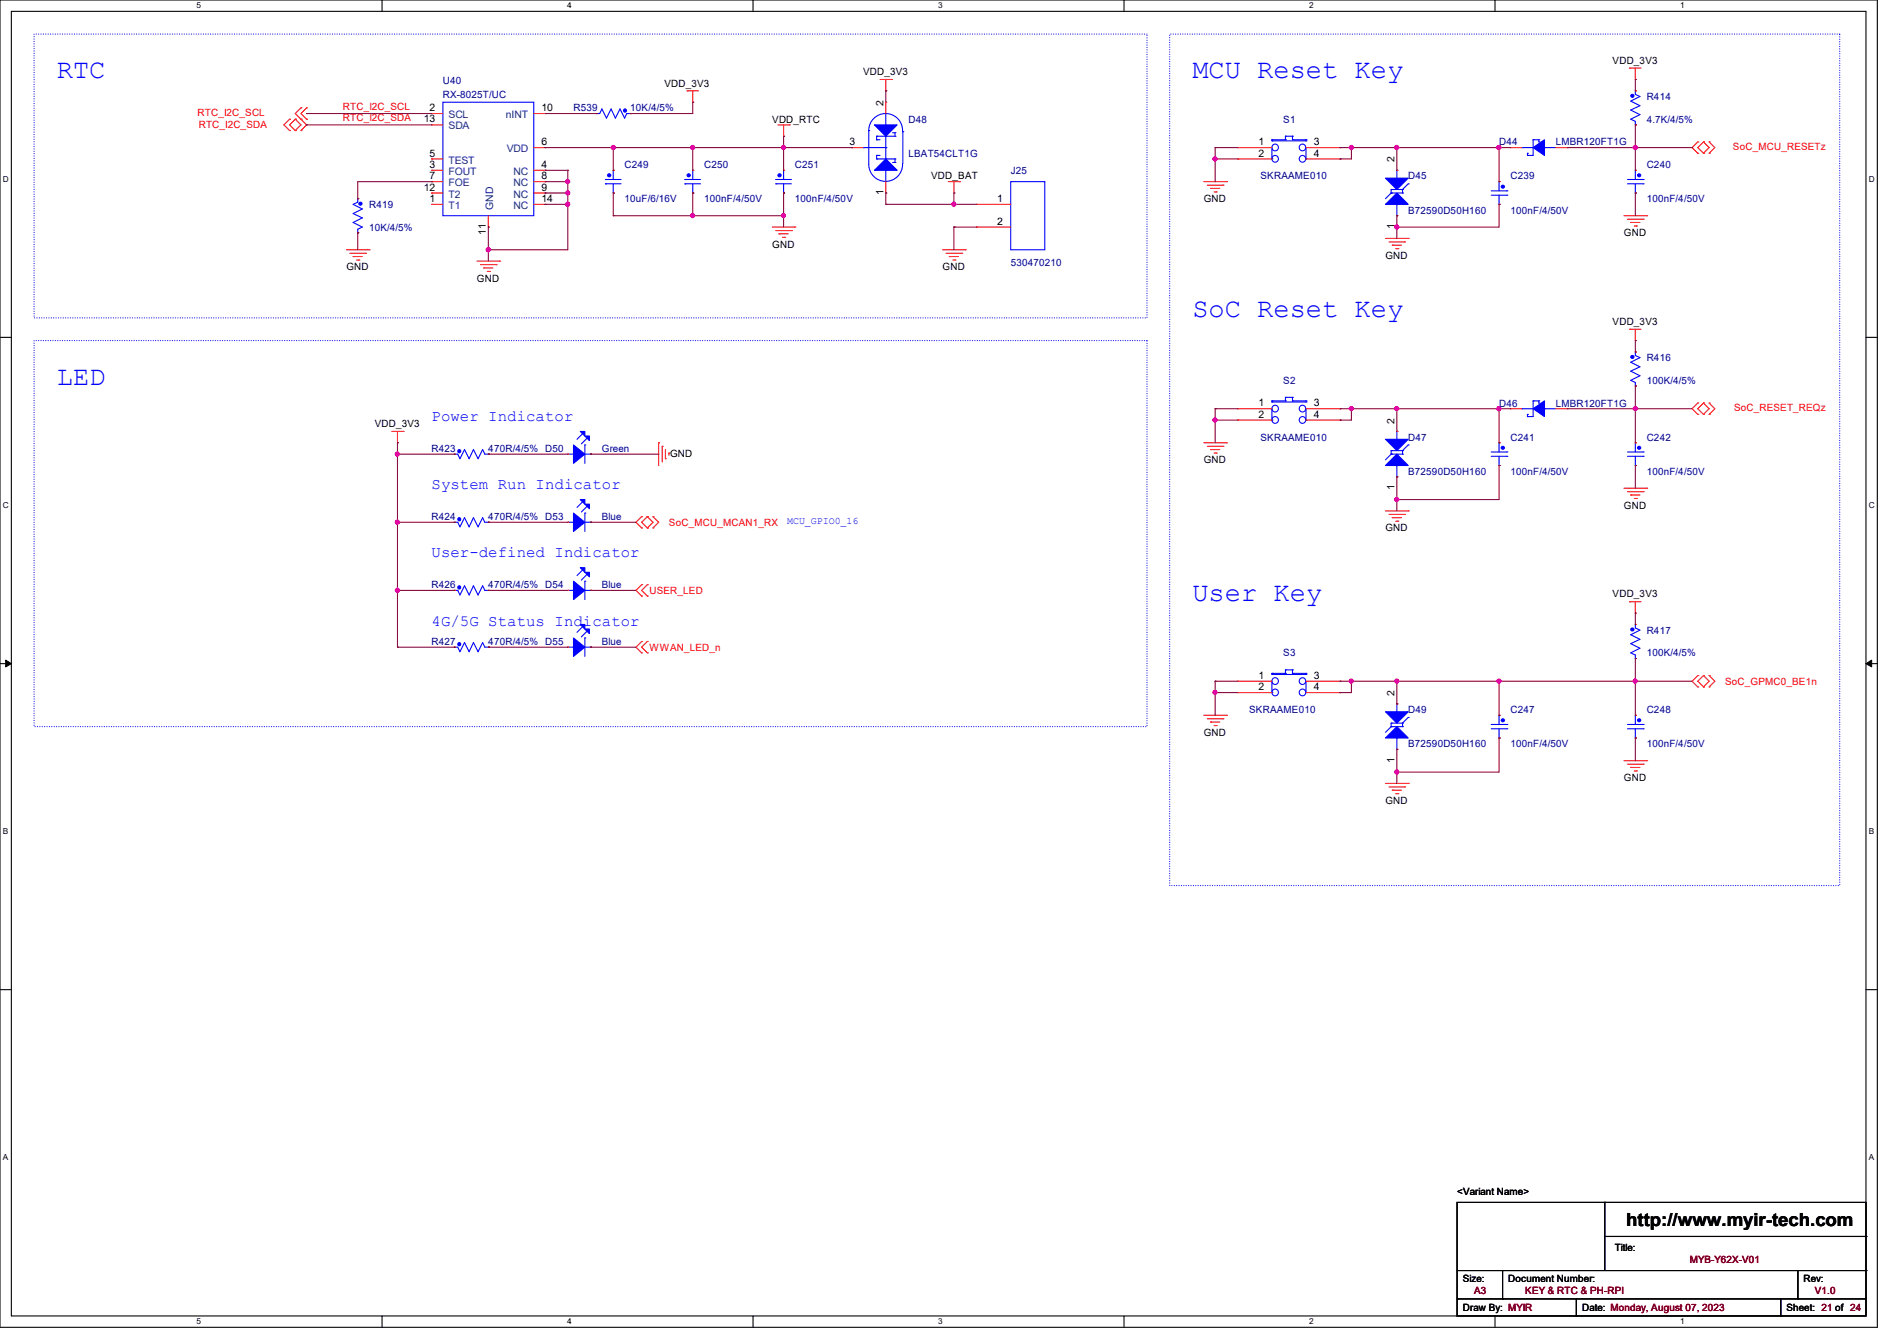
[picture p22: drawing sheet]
<svg xmlns="http://www.w3.org/2000/svg" width="297mm" height="210mm" viewBox="0 0 297 210" stroke-linecap="round" stroke-linejoin="round" font-family="sans-serif">
<defs><g id="words">
<g font-size="4.2" fill="#00f">
<text x="8.9" y="12.3">RTC</text>
<text x="186.7" y="12.3">MCU Reset Key</text>
<text x="186.7" y="49.6">SoC Reset Key</text>
<text x="8.9" y="60.3">LED</text>
<text x="186.7" y="94.1">User Key</text>
</g>
<text font-size="2.8" x="254.6" y="192">http://www.myir-tech.com</text>
<g font-size="2.5" fill="#00f">
<text x="67.6" y="66">Power Indicator</text>
<text x="67.6" y="76.6">System Run Indicator</text>
<text x="67.6" y="87.3">User-defined Indicator</text>
<text x="67.6" y="98">4G/5G Status Indicator</text>
</g>
<g font-size="1.6">
<text x="135.1" y="11.8">VDD_3V3</text>
<text x="252.5" y="10">VDD_3V3</text>
<text x="67.2" y="17.4">2</text>
<text x="84.8" y="17.4">10</text>
<text x="104" y="13.5">VDD_3V3</text>
<text x="138.3" y="16.6" transform="rotate(-90 138.3 16.6)">2</text>
<text x="66.3" y="19.2">13</text>
<text x="84.8" y="22.7">6</text>
<text x="120.9" y="19.2">VDD_RTC</text>
<text x="133" y="22.7">3</text>
<text x="197" y="22.7">1</text>
<text x="205.7" y="22.7">3</text>
<text x="66.3" y="29.8">12</text>
<text x="67.2" y="24.5">5</text>
<text x="67.2" y="26.3">3</text>
<text x="67.2" y="28.1">7</text>
<text x="84.8" y="26.3">4</text>
<text x="84.8" y="28.1">8</text>
<text x="84.8" y="29.8">9</text>
<text x="145.8" y="28.1">VDD_BAT</text>
<text x="197" y="24.5">2</text>
<text x="205.7" y="24.5">4</text>
<text x="218.3" y="25.4" transform="rotate(-90 218.3 25.4)">2</text>
<text x="67.2" y="31.6">1</text>
<text x="84.8" y="31.6">14</text>
<text x="138.3" y="30.6" transform="rotate(-90 138.3 30.6)">1</text>
<text x="156.1" y="31.6">1</text>
<text x="156.1" y="35.2">2</text>
<text x="188.5" y="31.7">GND</text>
<text x="218.3" y="35.9" transform="rotate(-90 218.3 35.9)">1</text>
<text x="76.1" y="36.8" transform="rotate(-90 76.1 36.8)">11</text>
<text x="120.9" y="38.8">GND</text>
<text x="216.9" y="40.6">GND</text>
<text x="254.3" y="37">GND</text>
<text x="54.2" y="42.3">GND</text>
<text x="74.7" y="44.1">GND</text>
<text x="147.6" y="42.3">GND</text>
<text x="252.5" y="50.9">VDD_3V3</text>
<text x="197" y="63.6">1</text>
<text x="197" y="65.4">2</text>
<text x="205.7" y="63.6">3</text>
<text x="205.7" y="65.4">4</text>
<text x="58.7" y="66.9">VDD_3V3</text>
<text x="104.9" y="71.5">GND</text>
<text x="218.3" y="66.3" transform="rotate(-90 218.3 66.3)">2</text>
<text x="188.5" y="72.6">GND</text>
<text x="218.3" y="76.8" transform="rotate(-90 218.3 76.8)">1</text>
<text x="216.9" y="83.2">GND</text>
<text x="254.3" y="79.7">GND</text>
<text x="252.5" y="93.6">VDD_3V3</text>
<text x="197" y="106.3">1</text>
<text x="205.7" y="106.3">3</text>
<text x="197" y="108.1">2</text>
<text x="205.7" y="108.1">4</text>
<text x="218.3" y="109" transform="rotate(-90 218.3 109)">2</text>
<text x="188.5" y="115.2">GND</text>
<text x="218.3" y="119.5" transform="rotate(-90 218.3 119.5)">1</text>
<text x="216.9" y="125.9">GND</text>
<text x="254.3" y="122.3">GND</text>
<text x="228.1" y="187.1">&lt;Variant Name&gt;</text>
<text x="252.8" y="196">Title:</text>
<text x="229" y="200.7">Size:</text>
<text x="236.1" y="200.7">Document Number:</text>
<text x="282.4" y="200.7">Rev:</text>
<text x="229" y="205.4">Draw By: MYIR</text>
<text x="247.7" y="205.4">Date: Monday, August 07, 2023</text>
<text x="279.7" y="205.4">Sheet: 21 of 24</text>
</g>
<g font-size="1.6" fill="#f00">
<text x="53.7" y="17.2">RTC_I2C_SCL</text>
<text x="30.9" y="18.2">RTC_I2C_SCL</text>
<text x="31.1" y="20.1">RTC_I2C_SDA</text>
<text x="53.7" y="19">RTC_I2C_SDA</text>
<text x="271.3" y="23.5">SoC_MCU_RESETz</text>
<text x="271.5" y="64.4">SoC_RESET_REQz</text>
<text x="104.7" y="82.3">SoC_MCU_MCAN1_RX</text>
<text x="101.7" y="93">USER_LED</text>
<text x="101.7" y="101.9">WWAN_LED_n</text>
<text x="270.1" y="107.2">SoC_GPMC0_BE1n</text>
</g>
<g font-size="1.6" fill="#000080">
<text x="69.3" y="13.2">U40</text>
<text x="69.3" y="15.3">RX-8025T/UC</text>
<text x="89.8" y="17.4">R539</text>
<text x="98.7" y="17.4">10K/4/5%</text>
<text x="257.8" y="15.7">R414</text>
<text x="142.2" y="19.2">D48</text>
<text x="200.9" y="19.2">S1</text>
<text x="234.7" y="22.8">D44</text>
<text x="243.6" y="22.8">LMBR120FT1G</text>
<text x="257.8" y="19.2">4.7K/4/5%</text>
<text x="97.8" y="26.3">C249</text>
<text x="110.2" y="26.3">C250</text>
<text x="124.5" y="26.3">C251</text>
<text x="142.2" y="24.6">LBAT54CLT1G</text>
<text x="158.2" y="27.2">J25</text>
<text x="197.4" y="28.1">SKRAAME010</text>
<text x="220.5" y="28.1">D45</text>
<text x="236.5" y="28.1">C239</text>
<text x="257.8" y="26.3">C240</text>
<text x="57.8" y="32.6">R419</text>
<text x="97.8" y="31.7">10uF/6/16V</text>
<text x="110.2" y="31.7">100nF/4/50V</text>
<text x="124.5" y="31.7">100nF/4/50V</text>
<text x="220.5" y="33.4">B72590D50H160</text>
<text x="236.5" y="33.4">100nF/4/50V</text>
<text x="257.8" y="31.7">100nF/4/50V</text>
<text x="57.8" y="36.1">10K/4/5%</text>
<text x="158.2" y="41.6">530470210</text>
<text x="257.8" y="56.6">R416</text>
<text x="200.9" y="60.1">S2</text>
<text x="234.7" y="63.7">D46</text>
<text x="243.6" y="63.7">LMBR120FT1G</text>
<text x="257.8" y="60.1">100K/4/5%</text>
<text x="67.6" y="70.8">R423</text>
<text x="76.5" y="70.8">470R/4/5% D50</text>
<text x="94.2" y="70.8">Green</text>
<text x="197.4" y="69">SKRAAME010</text>
<text x="220.5" y="69">D47</text>
<text x="236.5" y="69">C241</text>
<text x="257.8" y="69">C242</text>
<text x="220.5" y="74.3">B72590D50H160</text>
<text x="236.5" y="74.3">100nF/4/50V</text>
<text x="257.8" y="74.3">100nF/4/50V</text>
<text x="67.6" y="81.4">R424</text>
<text x="76.5" y="81.4">470R/4/5% D53</text>
<text x="94.2" y="81.4">Blue</text>
<text x="67.6" y="92.1">R426</text>
<text x="76.5" y="92.1">470R/4/5% D54</text>
<text x="94.2" y="92.1">Blue</text>
<text x="67.6" y="101">R427</text>
<text x="76.5" y="101">470R/4/5% D55</text>
<text x="94.2" y="101">Blue</text>
<text x="257.8" y="99.2">R417</text>
<text x="200.9" y="102.8">S3</text>
<text x="257.8" y="102.8">100K/4/5%</text>
<text x="195.6" y="111.7">SKRAAME010</text>
<text x="220.5" y="111.7">D49</text>
<text x="236.5" y="111.7">C247</text>
<text x="257.8" y="111.7">C248</text>
<text x="220.5" y="117">B72590D50H160</text>
<text x="236.5" y="117">100nF/4/50V</text>
<text x="257.8" y="117">100nF/4/50V</text>
</g>
<g font-size="1.6" fill="#004080">
<text x="70.2" y="18.5">SCL</text>
<text x="70.2" y="20.3">SDA</text>
<text x="79.2" y="18.5">nINT</text>
<text x="79.3" y="23.8">VDD</text>
<text x="70.2" y="25.6">TEST</text>
<text x="70.2" y="27.4">FOUT</text>
<text x="70.2" y="29.2">FOE</text>
<text x="80.4" y="27.4">NC</text>
<text x="80.4" y="29.2">NC</text>
<text x="70.2" y="30.9">T2</text>
<text x="70.2" y="32.7">T1</text>
<text x="77.2" y="32.9" transform="rotate(-90 77.2 32.9)">GND</text>
<text x="80.4" y="30.9">NC</text>
<text x="80.4" y="32.7">NC</text>
</g>
<text font-size="1.6" fill="#00f" x="123.2" y="82.1">MCU_GPIO0_16</text>
<g font-size="1.6" fill="#800000">
<text x="264.6" y="197.7">MYB-Y62X-V01</text>
<text x="230.8" y="202.7">A3</text>
<text x="238.8" y="202.7">KEY &amp; RTC &amp; PH-RPI</text>
<text x="284.1" y="202.7">V1.0</text>
</g>
<g font-size="1.3">
<text x="30.8" y="1.3">5</text>
<text x="88.8" y="1.3">4</text>
<text x="146.9" y="1.3">3</text>
<text x="205" y="1.3">2</text>
<text x="263.1" y="1.3">1</text>
<text x=".5" y="28.4">D</text>
<text x="292.6" y="28.4">D</text>
<text x=".5" y="79.5">C</text>
<text x="292.6" y="79.5">C</text>
<text x=".5" y="130.6">B</text>
<text x="292.6" y="130.6">B</text>
<text x=".5" y="181.7">A</text>
<text x="292.6" y="181.7">A</text>
<text x="30.8" y="207.4">5</text>
<text x="88.8" y="207.4">4</text>
<text x="146.9" y="207.4">3</text>
<text x="205" y="207.4">2</text>
<text x="263.1" y="207.4">1</text>
</g>
</g></defs>
<g fill="none" stroke="#000" stroke-width=".17">
<path d="M0 0h293.9v207.9h-293.9zM1.8 1.8h290.3v204.3h-290.3zM59.8 0v1.8M117.9 0v1.8M176 0v1.8M234.1 0v1.8M0 52.8h1.8M292.1 52.8h1.8M0 103.9h1.8M292.1 103.9h1.8M0 155h1.8M292.1 155h1.8"/>
<path d="M228.1 188.3h64v17.8h-64zM228.1 199h64M235.2 199v4.4M251.2 188.3h.1M251.2 188.3v10.7M251.2 193.6h40.9M281.5 199v4.4M292.1 199h.1M292.1 193.6h.1M59.8 206.1v1.8M117.9 206.1v1.8M176 206.1v1.8"/>
<path d="M228.1 203.4h.1M228.1 203.4h64M234.1 206.1v1.8M235.2 203.4h.1M246.8 206.1h.1M246.8 203.4v2.7M278.8 206.1h.1M278.8 203.4v2.7M281.5 203.4h.1"/>
</g>
<path d="M.9 103.4l.9 .5-.9 .5zM292.1 103.9l.9-.5v1z" fill="#000"/>
<path d="M.9 103.4l.9 .5-.9 .5zM292.1 103.9l.9-.5v1z" fill="none" stroke="#000" stroke-width=".16"/>
<path d="M5.3 5.3h174.3v44.5h-174.3zM183.1 5.3h104.9v133.4h-104.9zM5.3 53.3h174.3v60.5h-174.3z" fill="none" stroke="#00f" stroke-width=".17" stroke-dasharray="0 .3"/>
<g fill="none" stroke="#f00" stroke-width=".17">
<path d="M45.3 18.7h.1M45.3 18.7l-.9 .9 .9 .8M46.2 18.7h.1M46.2 18.7l-.9 .9 .9 .8M46.2 18.7l.9 .9-.9 .8M47.1 18.7h.1M47.1 16.9h.1M47.1 16.9l-.9 .9 1.8 1.8-.9 .8M48 18.7h.1M48 16.9h.1M48 16.9l-.9 .9 .9 .9M107.6 14.2h.1"/>
<path d="M107.6 14.2h1.7M108.5 16h.1M108.5 14.2v1.8M121.8 19.6h1.8M122.7 19.6v1.7M123.6 19.6h.1M137.8 12.4h1.8M138.7 14.2h.1M138.7 12.4v1.8M139.6 12.4h.1M255.1 10.7h.1M255.1 10.7h1.8"/>
<path d="M256 12.4h.1M256 10.7v1.7M45.3 20.4h.1M46.2 20.4h.1M47.1 20.4h.1M54.2 39.1h3.6M54.8 39.7h2.4M57.2 39.7h.1M57.8 39.1h.1M120.9 35.6h3.6M121.5 36.1h2.4M122 36.6h.1"/>
<path d="M122 36.6h1.4M122.5 37.2h.4M122.7 21.3h.1M122.9 37.2h.1M123.9 36.1h.1M124.5 35.6h.1M147.6 39.1h3.5M148.1 39.7h2.5M148.5 28.4h1.7M149.4 30.2h.1M149.4 28.4v1.8M150.2 28.4h.1"/>
<path d="M150.6 39.7h.1M151.1 39.1h.1M188.5 28.4h3.5M189 29h2.5M189.5 29.5h.1M189.5 29.5h1.5M190.1 30.1h.3M190.4 30.1h.1M191.5 29h.1M192 28.4h.1M216.9 37.3h3.6M217.5 37.9h2.4"/>
<path d="M218 38.4h.1M218 38.4h1.4M218.5 38.9h.4M218.9 38.9h.1M219.9 37.9h.1M220.5 37.3h.1M254.3 33.8h3.5M254.8 34.3h2.5M255.3 34.8h.1M255.3 34.8h1.5M255.9 35.4h.3M256.2 35.4h.1"/>
<path d="M257.3 34.3h.1M257.8 33.8h.1M265.8 24h.1M265.8 22.2h.1M265.8 22.2l-.9 .9 .9 .9M266.7 22.2h.1M266.7 24h.1M266.7 22.2l-.9 .9 .9 .9M266.7 22.2l.9 .9-.9 .9M267.6 24h.1M267.6 22.2h.1M267.6 22.2l.9 .9-.9 .9"/>
<path d="M55.3 40.2h.1M55.3 40.2h1.4M55.8 40.7h.4M56.2 40.7h.1M74.7 40.9h3.5M75.2 41.4h2.5M75.7 42h.1M75.7 42h1.5M76.3 42.5h.3M76.6 42.5h.1M77.7 41.4h.1M78.2 40.9h.1"/>
<path d="M148.6 40.2h.1M148.6 40.2h1.5M149.2 40.7h.3M149.5 40.7h.1M255.1 51.6h.1M255.1 51.6h1.8M256 53.3h.1M256 51.6v1.7M61.3 67.6h1.8M62.2 69.3h.1M62.2 67.6v1.7M63.1 67.6h.1"/>
<path d="M103.1 69.3h.1M103.1 69.3v3.6M103.7 69.9h.1M103.7 69.9v2.4M104.2 71.8h.1M104.2 70.4v1.4M104.7 71h.1M104.7 71v.3M188.5 69.3h3.5M189 69.9h2.5M189.5 70.4h.1M189.5 70.4h1.5"/>
<path d="M190.1 71h.3M190.4 71h.1M191.5 69.9h.1M192 69.3h.1M254.3 76.5h3.5M254.8 77h2.5M255.3 77.5h.1M255.3 77.5h1.5M255.9 78.1h.3M256.2 78.1h.1M257.3 77h.1M257.8 76.5h.1"/>
<path d="M265.8 64.9h.1M265.8 63.1h.1M265.8 63.1l-.9 .9 .9 .9M266.7 63.1h.1M266.7 64.9h.1M266.7 63.1l-.9 .9 .9 .9M266.7 63.1l.9 .9-.9 .9M267.6 64.9h.1M267.6 63.1h.1M267.6 63.1l.9 .9-.9 .9M100.5 80.9h.1M100.5 82.7h.1"/>
<path d="M100.5 91.6h.1M100.5 93.3h.1M100.5 80.9l-.9 .9 .9 .9M100.5 91.6l-.9 .9 .9 .8M101.3 82.7h.1M101.3 80.9h.1M101.3 93.3h.1M101.3 91.6h.1M101.3 80.9l-.8 .9 .8 .9M101.3 80.9l.9 .9-.9 .9M101.3 91.6l-.8 .9 .8 .8M102.2 80.9h.1"/>
<path d="M102.2 82.7h.1M102.2 80.9l.9 .9-.9 .9M216.9 80h3.6M217.5 80.6h2.4M218 81.1h.1M218 81.1h1.4M218.5 81.6h.4M218.9 81.6h.1M219.9 80.6h.1M220.5 80h.1M255.1 94.2h.1M255.1 94.2h1.8"/>
<path d="M256 96h.1M256 94.2v1.8M100.5 100.5h.1M100.5 102.2h.1M100.5 100.5l-.9 .8 .9 .9M101.3 102.2h.1M101.3 100.5h.1M101.3 100.5l-.8 .8 .8 .9M188.5 112h3.5M189 112.6h2.5M189.5 113.1h.1M189.5 113.1h1.5"/>
<path d="M190.1 113.6h.3M190.4 113.6h.1M191.5 112.6h.1M192 112h.1M254.3 119.1h3.5M254.8 119.7h2.5M257.3 119.7h.1M257.8 119.1h.1M265.8 105.8h.1M265.8 107.6h.1M265.8 105.8l-.9 .9 .9 .9M266.7 107.6h.1"/>
<path d="M266.7 105.8h.1M266.7 105.8l-.9 .9 .9 .9M266.7 105.8l.9 .9-.9 .9M267.6 105.8h.1M267.6 107.6h.1M267.6 105.8l.9 .9-.9 .9M216.9 122.7h3.6M217.5 123.2h2.4M218 123.7h.1M218 123.7h1.4M218.5 124.3h.4M218.9 124.3h.1"/>
<path d="M219.9 123.2h.1M220.5 122.7h.1M255.3 120.2h.1M255.3 120.2h1.5M255.9 120.7h.3M256.2 120.7h.1"/>
</g>
<path d="M71.1 101.3h.1M71.1 101.3h.6l.3 .8 .7-1.5 .7 1.5 .7-1.5 .7 1.5 .8-1.5 .3 .7h.6M76.5 101.3h.1" fill="none" stroke="#00f" stroke-width=".17"/>
<circle cx="71.9" cy="100.9" r=".24" fill="#00f"/>
<g fill="none" stroke="#00f" stroke-width=".17">
<path d="M69.3 16h14.3v17.8h-14.3zM199.1 21.9h.1M199.1 22.1h.1M199.1 24.9h.1M199.1 22.1h5.4M199.1 21.9h2.2M199.1 21.9v.2M199.1 23.1v1.8M201.3 21.3h.1M201.3 21.9h.1M201.3 21.3h1.1M201.3 21.3v.6"/>
<path d="M202.4 21.9h.1M202.4 21.3h.1M202.4 21.9h2.1M202.4 21.3v.6M204.5 22.1h.1M204.5 21.9h.1M204.5 24.9h.1M204.5 21.9v.2M204.5 23.1v1.8"/>
<circle cx="199.6" cy="24.9" r=".52"/>
<circle cx="199.6" cy="23.1" r=".52"/>
<circle cx="203.9" cy="24.9" r=".52"/>
<circle cx="203.9" cy="23.1" r=".52"/>
<circle cx="71.9" cy="100.9" r=".24"/>
</g>
<g fill="none" stroke="#f00" stroke-width=".17">
<path d="M67.6 17.8h.1M67.6 19.6h.1M67.6 17.8h1.7M67.6 19.6h1.7M83.6 17.8h1.7M85.3 17.8h.1M67.6 24.9h.1M67.6 26.7h.1M67.6 28.4h.1M67.6 30.2h.1M67.6 32h.1M67.6 24.9h1.7"/>
<path d="M67.6 26.7h1.7M67.6 28.4h1.7M67.6 30.2h1.7M67.6 32h1.7M76.5 35.6h.1M76.5 33.8v1.8M83.6 26.7h1.7M83.6 28.4h1.7M83.6 30.2h1.7M83.6 32h1.7M83.6 23.1h1.7M85.3 26.7h.1"/>
<path d="M85.3 28.4h.1M85.3 30.2h.1M85.3 32h.1M85.3 23.1h.1M193.8 23.1h.1M193.8 24.9h.1M193.8 24.9h5.3M193.8 23.1h5.3M204.5 24.9h5.3M204.5 23.1h5.3M209.8 23.1h.1M209.8 24.9h.1"/>
<path d="M71.1 101.3h.1M76.5 101.3h.1"/>
</g>
<path d="M216.9 68.8h3.6l-1.8 1.8z" fill="#00f"/>
<path d="M216.9 68.8h3.6l-1.8 1.8z" fill="none" stroke="#00f" stroke-width=".17"/>
<path d="M218.7 71.1l1.8 1.8h-3.6z" fill="#00f"/>
<g fill="none" stroke="#00f" stroke-width=".17">
<path d="M93.3 17.8h.1M93.3 17.8h.6l.3-.7 .8 1.4 .7-1.4 .7 1.4 .7-1.4 .7 1.4 .3-.7h.6M98.7 17.8h.1M217.8 71.1h.1M217.8 70.6h.1M217.8 71.1l-.9 .9M217.8 71.1h1.8M217.8 70.6h1.8M217.8 70.6v.5M218.7 71.1l1.8 1.8h-3.6zM218.7 72.9h.1M218.7 67.6h.1"/>
<path d="M218.7 67.6v1.2M218.7 72.9v1.8M219.6 71.1h.1M219.6 70.6h.1M219.6 70.6v.5M220.5 69.7h.1M220.5 69.7l-.9 .9"/>
</g>
<path d="M218.7 74.7h.1M218.7 67.6h.1" fill="none" stroke="#f00" stroke-width=".17"/>
<circle cx="97.8" cy="17.3" r=".24" fill="#00f"/>
<g fill="none" stroke="#00f" stroke-width=".17">
<path d="M254.8 114.1h2.5M254.8 113.5h2.5M256 112h.1M256 115.6h.1M256 112v1.5M256 114.1v1.5M257.3 114.1h.1M257.3 113.5h.1"/>
<circle cx="97.8" cy="17.3" r=".24"/>
</g>
<path d="M93.3 17.8h.1M98.7 17.8h.1" fill="none" stroke="#f00" stroke-width=".17"/>
<circle cx="256.6" cy="112.8" r=".24" fill="#00f"/>
<g fill="none" stroke="#00f" stroke-width=".17">
<path d="M71.1 71.1h.1M71.1 71.1h.6l.3 .7 .7-1.4 .7 1.4 .7-1.4 .7 1.4 .8-1.4 .3 .7h.6M76.5 71.1h.1"/>
<circle cx="256.6" cy="112.8" r=".24"/>
</g>
<path d="M256 112h.1M256 115.6h.1" fill="none" stroke="#f00" stroke-width=".17"/>
<circle cx="71.9" cy="70.6" r=".24" fill="#00f"/>
<g fill="none" stroke="#00f" stroke-width=".17">
<path d="M254.8 28.8h2.5M254.8 28.1h2.5M256 26.7h.1M256 30.2h.1M256 26.7v1.4M256 28.8v1.4M257.3 28.8h.1M257.3 28.1h.1"/>
<circle cx="71.9" cy="70.6" r=".24"/>
</g>
<path d="M71.1 71.1h.1M76.5 71.1h.1" fill="none" stroke="#f00" stroke-width=".17"/>
<circle cx="256.6" cy="27.5" r=".24" fill="#00f"/>
<circle cx="256.6" cy="27.5" r=".24" fill="none" stroke="#00f" stroke-width=".17"/>
<path d="M256 26.7h.1M256 30.2h.1" fill="none" stroke="#f00" stroke-width=".17"/>
<path d="M216.9 111.5h3.6l-1.8 1.7z" fill="#00f"/>
<path d="M216.9 111.5h3.6l-1.8 1.7z" fill="none" stroke="#00f" stroke-width=".17"/>
<path d="M218.7 113.8l1.8 1.8h-3.6z" fill="#00f"/>
<g fill="none" stroke="#00f" stroke-width=".17">
<path d="M254.8 71.5h2.5M254.8 70.8h2.5M256 69.3h.1M256 72.9h.1M256 69.3v1.5M256 71.5v1.4M257.3 71.5h.1M257.3 70.8h.1M217.8 113.8h.1M217.8 113.2h.1M217.8 113.8l-.9 .9M217.8 113.8h1.8"/>
<path d="M217.8 113.2h1.8M217.8 113.2v.6M218.7 113.8l1.8 1.8h-3.6zM218.7 115.6h.1M218.7 110.2h.1M218.7 110.2v1.3M218.7 115.6v1.7M219.6 113.8h.1M219.6 113.2h.1M219.6 113.2v.6M220.5 112.4h.1M220.5 112.4l-.9 .8"/>
</g>
<path d="M218.7 117.3h.1M218.7 110.2h.1" fill="none" stroke="#f00" stroke-width=".17"/>
<circle cx="256.6" cy="70.1" r=".24" fill="#00f"/>
<g fill="none" stroke="#00f" stroke-width=".17">
<path d="M233.5 71.5h2.4M233.5 70.8h2.4M234.7 69.3h.1M234.7 72.9h.1M234.7 69.3v1.5M234.7 71.5v1.4M235.9 71.5h.1M235.9 70.8h.1"/>
<circle cx="256.6" cy="70.1" r=".24"/>
</g>
<path d="M256 69.3h.1M256 72.9h.1" fill="none" stroke="#f00" stroke-width=".17"/>
<circle cx="235.3" cy="70.1" r=".24" fill="#00f"/>
<g fill="none" stroke="#00f" stroke-width=".17">
<path d="M233.5 30.6h2.4M233.5 29.9h2.4M234.7 28.4h.1M234.7 32h.1M234.7 28.4v1.5M234.7 30.6v1.4M235.9 30.6h.1M235.9 29.9h.1"/>
<circle cx="235.3" cy="70.1" r=".24"/>
</g>
<path d="M234.7 69.3h.1M234.7 72.9h.1" fill="none" stroke="#f00" stroke-width=".17"/>
<circle cx="235.3" cy="29.2" r=".24" fill="#00f"/>
<circle cx="235.3" cy="29.2" r=".24" fill="none" stroke="#00f" stroke-width=".17"/>
<path d="M234.7 28.4h.1M234.7 32h.1" fill="none" stroke="#f00" stroke-width=".17"/>
<path d="M89.8 80.3l1.8 1.5-1.8 1.4z" fill-rule="evenodd" fill="#00f"/>
<path d="M89.8 80.3l1.8 1.5-1.8 1.4z" fill="none" stroke="#00f" stroke-width=".17"/>
<path d="M90.8 78.2h.8v.8z" fill="#00f"/>
<path d="M90.8 78.2h.8v.8zM91.2 78.6h.1M91.2 78.6l-.9 .9M91.9 79.3h.1M91.9 79.3l-.9 .9M88.9 81.8h.9M89.8 81.8h.1M91.6 80.3h.1M91.6 80.3v2.9M91.6 81.8h.9M92.5 81.8h.1" fill="none" stroke="#00f" stroke-width=".17"/>
<path d="M91.6 79h.7v.7z" fill="#00f"/>
<g fill="none" stroke="#00f" stroke-width=".17">
<path d="M256 19.6h.1M256 14.2h.1M256 14.2v.6l.8 .3-1.5 .7 1.5 .8-1.5 .6 1.5 .7-1.5 .8 .7 .3v.6M91.6 79h.7v.7zM199.1 105.5h.1M199.1 105.6h.1M199.1 108.5h.1M199.1 105.6h5.4M199.1 105.5h2.2M199.1 105.5v.1M199.1 106.7v1.8M201.3 104.9h.1"/>
<path d="M201.3 105.5h.1M201.3 104.9h1.1M201.3 104.9v.6M202.4 105.5h.1M202.4 104.9h.1M202.4 105.5h2.1M202.4 104.9v.6M204.5 105.6h.1M204.5 105.5h.1M204.5 108.5h.1M204.5 105.5v.1M204.5 106.7v1.8"/>
<circle cx="199.6" cy="108.4" r=".52"/>
<circle cx="199.6" cy="106.7" r=".52"/>
<circle cx="203.9" cy="106.7" r=".52"/>
<circle cx="203.9" cy="108.4" r=".52"/>
</g>
<path d="M88.9 81.8h.1M92.5 81.8h.1M193.8 106.7h.1M193.8 108.5h.1M193.8 106.7h5.3M193.8 108.5h5.3M204.5 106.7h5.3M204.5 108.5h5.3M209.8 106.7h.1M209.8 108.5h.1" fill="none" stroke="#f00" stroke-width=".17"/>
<circle cx="255.6" cy="15" r=".24" fill="#00f"/>
<g fill="none" stroke="#00f" stroke-width=".17">
<path d="M158.2 28.4h5.4v10.7h-5.4z"/>
<circle cx="255.6" cy="15" r=".24"/>
</g>
<path d="M256 14.2h.1M256 19.6h.1M152.9 32h.1M152.9 35.6h.1M152.9 32h5.3M152.9 35.6h5.3" fill="none" stroke="#f00" stroke-width=".17"/>
<path d="M89.8 99.9l1.8 1.4-1.8 1.5z" fill-rule="evenodd" fill="#00f"/>
<path d="M89.8 99.9l1.8 1.4-1.8 1.5z" fill="none" stroke="#00f" stroke-width=".17"/>
<path d="M90.8 97.8h.8v.7z" fill="#00f"/>
<path d="M90.8 97.8h.8v.7zM91.2 98.1h.1M91.2 98.1l-.9 .9M91.6 99.9h.1M91.6 99.9v2.9M91.9 98.8h.1M91.9 98.8l-.9 .9M88.9 101.3h.9M89.8 101.3h.1M91.6 101.3h.9M92.5 101.3h.1" fill="none" stroke="#00f" stroke-width=".17"/>
<path d="M91.6 98.5h.7v.7z" fill="#00f"/>
<path d="M238.3 23.1h.1M238.3 23.1h1.7M239.1 24.3h.1M240 21.9h.1M240 21.9v2.4h-.9M240 21.9h.9M240.9 21.9h.1M241.8 23.1h.1M241.8 23.1h1.8M91.6 98.5h.7v.7z" fill="none" stroke="#00f" stroke-width=".17"/>
<path d="M88.9 101.3h.1M92.5 101.3h.1" fill="none" stroke="#f00" stroke-width=".17"/>
<path d="M240 23.1l1.8-1.2v2.4z" fill-rule="evenodd" fill="#00f"/>
<path d="M239.1 24h.1M239.1 24v.3M240 23.1l1.8-1.2v2.4zM240.9 22.2h.1M240.9 21.9v.3" fill="none" stroke="#00f" stroke-width=".17"/>
<path d="M236.5 23.1h.1M236.5 23.1h1.8M243.6 23.1h1.8M245.4 23.1h.1" fill="none" stroke="#f00" stroke-width=".17"/>
<path d="M89.8 69.7l1.8 1.4-1.8 1.5z" fill-rule="evenodd" fill="#00f"/>
<path d="M89.8 69.7l1.8 1.4-1.8 1.5z" fill="none" stroke="#00f" stroke-width=".17"/>
<path d="M90.8 67.6h.8v.7z" fill="#00f"/>
<path d="M88.9 71.1h.9M89.8 71.1h.1M90.8 67.6h.8v.7zM91.2 67.9h.1M91.2 67.9l-.9 .9M91.6 69.7h.1M91.6 69.7v2.9M91.6 71.1h.9M91.9 68.6h.1M91.9 68.6l-.9 .9M92.5 71.1h.1" fill="none" stroke="#00f" stroke-width=".17"/>
<path d="M91.6 68.3h.7v.7z" fill="#00f"/>
<path d="M121.5 28.8h.1M121.5 28.1h.1M121.5 28.8h2.4M121.5 28.1h2.4M122.7 26.7h.1M122.7 30.2h.1M122.7 26.7v1.4M122.7 28.8v1.4M91.6 68.3h.7v.7z" fill="none" stroke="#00f" stroke-width=".17"/>
<path d="M88.9 71.1h.1M92.5 71.1h.1" fill="none" stroke="#f00" stroke-width=".17"/>
<circle cx="122.1" cy="27.5" r=".24" fill="#00f"/>
<g fill="none" stroke="#00f" stroke-width=".17">
<path d="M94.8 28.8h.1M94.8 28.1h.1M94.8 28.8h2.4M94.8 28.1h2.4M96 26.7h.1M96 30.2h.1M96 26.7v1.4M96 28.8v1.4"/>
<circle cx="122.1" cy="27.5" r=".24"/>
</g>
<path d="M122.7 26.7h.1M122.7 30.2h.1" fill="none" stroke="#f00" stroke-width=".17"/>
<circle cx="95.4" cy="27.5" r=".24" fill="#00f"/>
<g fill="none" stroke="#00f" stroke-width=".17">
<path d="M256 97.8h.1M256 97.8v.5l.8 .4-1.5 .7 1.5 .7-1.5 .7 1.5 .7-1.5 .7 .7 .4v.5M256 103.1h.1"/>
<circle cx="95.4" cy="27.5" r=".24"/>
</g>
<path d="M96 26.7h.1M96 30.2h.1" fill="none" stroke="#f00" stroke-width=".17"/>
<circle cx="255.6" cy="98.6" r=".24" fill="#00f"/>
<g fill="none" stroke="#00f" stroke-width=".17">
<path d="M233.5 114.1h2.4M233.5 113.5h2.4M234.7 112h.1M234.7 115.6h.1M234.7 112v1.5M234.7 114.1v1.5M235.9 114.1h.1M235.9 113.5h.1"/>
<circle cx="255.6" cy="98.6" r=".24"/>
</g>
<path d="M256 97.8h.1M256 103.1h.1" fill="none" stroke="#f00" stroke-width=".17"/>
<circle cx="235.3" cy="112.8" r=".24" fill="#00f"/>
<g fill="none" stroke="#00f" stroke-width=".17">
<path d="M71.1 81.8h.1M71.1 81.8h.6l.3 .7 .7-1.4 .7 1.4 .7-1.4 .7 1.4 .8-1.4 .3 .7h.6M76.5 81.8h.1"/>
<circle cx="235.3" cy="112.8" r=".24"/>
</g>
<path d="M234.7 112h.1M234.7 115.6h.1" fill="none" stroke="#f00" stroke-width=".17"/>
<circle cx="71.9" cy="81.3" r=".24" fill="#00f"/>
<g fill="none" stroke="#00f" stroke-width=".17">
<path d="M56 36.4h.1M56 31.1h.1M56 31.1v.6l-.7 .3 1.4 .7-1.4 .7 1.4 .7-1.4 .7 1.4 .8-.7 .3v.5"/>
<circle cx="71.9" cy="81.3" r=".24"/>
</g>
<path d="M71.1 81.8h.1M76.5 81.8h.1" fill="none" stroke="#f00" stroke-width=".17"/>
<circle cx="56.4" cy="31.9" r=".24" fill="#00f"/>
<circle cx="56.4" cy="31.9" r=".24" fill="none" stroke="#00f" stroke-width=".17"/>
<path d="M56 31.1h.1M56 36.4h.1" fill="none" stroke="#f00" stroke-width=".17"/>
<path d="M89.8 91l1.8 1.5-1.8 1.4z" fill-rule="evenodd" fill="#00f"/>
<path d="M89.8 91l1.8 1.5-1.8 1.4z" fill="none" stroke="#00f" stroke-width=".17"/>
<path d="M90.8 88.9h.8v.7z" fill="#00f"/>
<path d="M88.9 92.5h.9M89.8 92.5h.1M90.8 88.9h.8v.7zM91.2 89.2h.1M91.2 89.2l-.9 .9M91.6 91h.1M91.6 91v2.9M91.6 92.5h.9M91.9 90h.1M91.9 90l-.9 .8M92.5 92.5h.1" fill="none" stroke="#00f" stroke-width=".17"/>
<path d="M91.6 89.6h.7v.7z" fill="#00f"/>
<path d="M91.6 89.6h.7v.7z" fill="none" stroke="#00f" stroke-width=".17"/>
<path d="M88.9 92.5h.1M92.5 92.5h.1" fill="none" stroke="#f00" stroke-width=".17"/>
<path d="M216.9 27.9h3.6l-1.8 1.8z" fill="#00f"/>
<path d="M216.9 27.9h3.6l-1.8 1.8z" fill="none" stroke="#00f" stroke-width=".17"/>
<path d="M218.7 30.2l1.8 1.8h-3.6z" fill="#00f"/>
<g fill="none" stroke="#00f" stroke-width=".17">
<path d="M107.2 28.8h.1M107.2 28.1h.1M107.2 28.8h2.5M107.2 28.1h2.5M108.5 26.7h.1M108.5 30.2h.1M108.5 26.7v1.4M108.5 28.8v1.4M217.8 30.2h.1M217.8 29.7h.1M217.8 30.2l-.9 .9M217.8 30.2h1.8"/>
<path d="M217.8 29.7h1.8M217.8 29.7v.5M218.7 30.2l1.8 1.8h-3.6zM218.7 32h.1M218.7 26.7h.1M218.7 26.7v1.2M218.7 32v1.8M219.6 30.2h.1M219.6 29.7h.1M219.6 29.7v.5M220.5 28.8h.1M220.5 28.8l-.9 .9"/>
<path d="M199.1 62.8h.1M199.1 62.9h.1M199.1 65.8h.1M199.1 62.9h5.4M199.1 62.8h2.2M199.1 62.8v.1M199.1 64v1.8M201.3 62.2h.1M201.3 62.8h.1M201.3 62.2h1.1M201.3 62.2v.6M202.4 62.8h.1"/>
<path d="M202.4 62.2h.1M202.4 62.8h2.1M202.4 62.2v.6M204.5 62.9h.1M204.5 62.8h.1M204.5 65.8h.1M204.5 62.8v.1M204.5 64v1.8"/>
<circle cx="199.6" cy="64" r=".52"/>
<circle cx="199.6" cy="65.8" r=".52"/>
<circle cx="203.9" cy="64" r=".52"/>
<circle cx="203.9" cy="65.8" r=".52"/>
</g>
<path d="M218.7 33.8h.1M218.7 26.7h.1M193.8 64h.1M193.8 65.8h.1M193.8 64h5.3M193.8 65.8h5.3M204.5 64h5.3M204.5 65.8h5.3M209.8 64h.1M209.8 65.8h.1" fill="none" stroke="#f00" stroke-width=".17"/>
<circle cx="107.8" cy="27.5" r=".24" fill="#00f"/>
<g fill="none" stroke="#00f" stroke-width=".17">
<path d="M256 55.1h.1M256 55.1v.6l.8 .3-1.5 .7 1.5 .7-1.5 .7 1.5 .7-1.5 .8 .7 .3v.6M256 60.5h.1"/>
<circle cx="107.8" cy="27.5" r=".24"/>
</g>
<path d="M108.5 26.7h.1M108.5 30.2h.1" fill="none" stroke="#f00" stroke-width=".17"/>
<circle cx="255.6" cy="55.9" r=".24" fill="#00f"/>
<g fill="none" stroke="#00f" stroke-width=".17">
<path d="M238.3 64h.1M238.3 64h1.7M239.1 65.2h.1M240 62.8h.1M240 62.8v2.4h-.9M240 62.8h.9M240.9 62.8h.1M241.8 64h.1M241.8 64h1.8"/>
<circle cx="255.6" cy="55.9" r=".24"/>
</g>
<path d="M256 55.1h.1M256 60.5h.1" fill="none" stroke="#f00" stroke-width=".17"/>
<path d="M240 64l1.8-1.2v2.4z" fill-rule="evenodd" fill="#00f"/>
<path d="M239.1 64.9h.1M239.1 64.9v.3M240 64l1.8-1.2v2.4zM240.9 63.1h.1M240.9 62.8v.3" fill="none" stroke="#00f" stroke-width=".17"/>
<path d="M236.5 64h.1M236.5 64h1.8M243.6 64h1.8M245.4 64h.1" fill="none" stroke="#f00" stroke-width=".17"/>
<path d="M136.9 26.7l1.8-1.8 1.8 1.8z" fill="#00f"/>
<g fill="none" stroke="#00f" stroke-width=".17">
<path d="M138.7 17.8h.1M138.7 17.8v1.8M135.1 23.1h.1M135.1 23.1h3.6M136 20.4v.1a2.65 2.65 0 0 1 2.7-2.7 2.65 2.65 0 0 1 2.6 2.8M136 20.4v5.4a2.65 2.65 0 0 0 2.8 2.6 2.65 2.65 0 0 0 2.5-2.8M136 20.4h.1M136.9 26.7l1.8-1.8 1.8 1.8zM137.2 24.9h.1M137.2 24.3h.1M137.2 24.9h2.9M137.2 24.3v.6"/>
<path d="M137.2 24.3h.4M137.6 24.3h.1M138.7 23.1h.1M138.7 24.9h.1M138.7 26.7h.1M138.7 23.1v1.8M138.7 26.7v1.7M139.7 25.4h.4M140.1 24.9h.1M140.1 25.4h.1M140.1 24.9v.5M141.4 20.6h.1"/>
<path d="M141.4 20.6v5"/>
</g>
<path d="M136.9 19.6h3.6l-1.8 1.7z" fill="#00f"/>
<g fill="none" stroke="#00f" stroke-width=".17">
<path d="M136.9 19.6h3.6l-1.8 1.7zM137.2 21.3h.1M137.2 21.9h.1M137.2 21.3h2.9M137.2 21.9h.4M137.2 21.3v.6M137.6 21.9h.1M138.7 23.1h.1M138.7 21.3h.1M138.7 21.3v1.8M139.7 20.8h.4M140.1 20.8h.1"/>
<path d="M140.1 21.3h.1M140.1 20.8v.5M71.1 92.5h.1M71.1 92.5h.6l.3 .7 .7-1.5 .7 1.5 .7-1.5 .7 1.5 .8-1.5 .3 .8h.6M76.5 92.5h.1"/>
</g>
<path d="M138.7 16h.1M138.7 16v1.8M133.3 23.1h.1M133.3 23.1h1.8M138.7 30.2h.1M138.7 28.4v1.8" fill="none" stroke="#f00" stroke-width=".17"/>
<circle cx="71.9" cy="92" r=".24" fill="#00f"/>
<circle cx="71.9" cy="92" r=".24" fill="none" stroke="#00f" stroke-width=".17"/>
<path d="M71.1 92.5h.1M76.5 92.5h.1" fill="none" stroke="#f00" stroke-width=".17"/>
<path d="M85.3 23.1h.1M85.3 23.1h10.7M76.5 71.1h.1M76.5 71.1h12.4M92.5 71.1h.1M92.5 71.1h10.6M209.8 64h.1M209.8 64h1.8" fill="none" stroke="#800040" stroke-width=".17"/>
<circle cx="96" cy="23.1" r=".32" fill="#f0f"/>
<circle cx="96" cy="23.1" r=".32" fill="none" stroke="#f0f" stroke-width=".17"/>
<path d="M138.7 32h.1M138.7 32h10.7" fill="none" stroke="#800040" stroke-width=".17"/>
<circle cx="149.3" cy="32" r=".32" fill="#f0f"/>
<circle cx="149.3" cy="32" r=".32" fill="none" stroke="#f0f" stroke-width=".17"/>
<path d="M76.5 35.6h.1M76.5 35.6v3.5M85.3 26.7h.1M85.3 26.7h3.6M88.9 26.7h.1M88.9 26.7v1.7" fill="none" stroke="#800040" stroke-width=".17"/>
<circle cx="88.9" cy="28.4" r=".32" fill="#f0f"/>
<circle cx="88.9" cy="28.4" r=".32" fill="none" stroke="#f0f" stroke-width=".17"/>
<path d="M85.3 32h.1M85.3 32h3.6M88.9 32h.1M88.9 32v7.1" fill="none" stroke="#800040" stroke-width=".17"/>
<circle cx="88.9" cy="32" r=".32" fill="#f0f"/>
<circle cx="88.9" cy="32" r=".32" fill="none" stroke="#f0f" stroke-width=".17"/>
<path d="M85.3 30.2h.1M85.3 30.2h3.6" fill="none" stroke="#800040" stroke-width=".17"/>
<circle cx="88.9" cy="30.2" r=".32" fill="#f0f"/>
<circle cx="88.9" cy="30.2" r=".32" fill="none" stroke="#f0f" stroke-width=".17"/>
<g fill="none" stroke="#800040" stroke-width=".17">
<path d="M48 19.6h.1M48 17.8h.1M48 19.6h19.6M48 17.8h19.6M56 36.4h.1M56 36.4v2.7M85.3 28.4h.1M85.3 28.4h3.6M88.9 30.2h.1M88.9 28.4h.1M88.9 28.4v3.6M96 23.1h.1"/>
<path d="M96 30.2h.1M96 23.1v3.6M96 30.2v3.6M108.5 23.1h.1M108.5 30.2h.1M108.5 23.1v3.6M108.5 30.2v3.6M122.7 21.3h.1M122.7 21.3v1.8M149.4 30.2h.1M149.4 32h.1M149.4 30.2v1.8"/>
<path d="M149.4 32h3.5M211.6 23.1h.1M211.6 23.1v1.8M218.7 74.7h.1M218.7 64h.1M218.7 64v3.6M218.7 74.7v3.5M218.7 64h16"/>
</g>
<circle cx="234.7" cy="64" r=".32" fill="#f0f"/>
<circle cx="234.7" cy="64" r=".32" fill="none" stroke="#f0f" stroke-width=".17"/>
<circle cx="218.7" cy="64" r=".32" fill="#f0f"/>
<circle cx="218.7" cy="64" r=".32" fill="none" stroke="#f0f" stroke-width=".17"/>
<path d="M218.7 23.1h.1M218.7 23.1h16" fill="none" stroke="#800040" stroke-width=".17"/>
<circle cx="234.7" cy="23.1" r=".32" fill="#f0f"/>
<circle cx="234.7" cy="23.1" r=".32" fill="none" stroke="#f0f" stroke-width=".17"/>
<circle cx="218.7" cy="23.1" r=".32" fill="#f0f"/>
<circle cx="218.7" cy="23.1" r=".32" fill="none" stroke="#f0f" stroke-width=".17"/>
<g fill="none" stroke="#800040" stroke-width=".17">
<path d="M96 33.8h.1M96 33.8h26.7M108.5 33.8h.1M122.7 23.1h.1M122.7 30.2h.1M122.7 33.8h.1M122.7 23.1h10.6M122.7 23.1v3.6M122.7 30.2v5.4M133.3 23.1h.1M138.7 30.2h.1M138.7 30.2v1.8"/>
<path d="M234.7 23.1h.1M234.7 32h.1M234.7 23.1h1.8M234.7 32v3.6M256 64h.1M256 72.9h.1M256 60.5h.1M256 60.5v8.8M256 72.9v3.6M76.5 81.8h.1M76.5 92.5h.1M76.5 81.8h12.4"/>
<path d="M76.5 92.5h12.4"/>
</g>
<circle cx="122.7" cy="33.8" r=".32" fill="#f0f"/>
<circle cx="122.7" cy="33.8" r=".32" fill="none" stroke="#f0f" stroke-width=".17"/>
<circle cx="108.4" cy="33.8" r=".32" fill="#f0f"/>
<circle cx="108.4" cy="33.8" r=".32" fill="none" stroke="#f0f" stroke-width=".17"/>
<path d="M256 12.4h.1M256 19.6h.1M256 12.4v1.8M256 19.6v3.5M149.4 35.6h.1M149.4 35.6h3.5M149.4 35.6v3.5M256 23.1h.1M256 23.1h8.9" fill="none" stroke="#800040" stroke-width=".17"/>
<circle cx="256" cy="23.1" r=".32" fill="#f0f"/>
<circle cx="256" cy="23.1" r=".32" fill="none" stroke="#f0f" stroke-width=".17"/>
<g fill="none" stroke="#800040" stroke-width=".17">
<path d="M190.2 23.1h.1M190.2 24.9h.1M190.2 23.1h3.6M190.2 23.1v5.3M190.2 24.9h3.6M209.8 23.1h.1M209.8 23.1h1.8M218.7 35.6h.1M218.7 23.1h.1M218.7 33.8h.1M218.7 23.1v3.6M218.7 33.8v3.5"/>
<path d="M234.7 23.1h.1M234.7 23.1v5.3"/>
</g>
<circle cx="190.2" cy="24.9" r=".32" fill="#f0f"/>
<circle cx="190.2" cy="24.9" r=".32" fill="none" stroke="#f0f" stroke-width=".17"/>
<g fill="none" stroke="#800040" stroke-width=".17">
<path d="M256 23.1h.1M256 30.2h.1M256 23.1v3.6M256 30.2v3.6M256 53.3h.1M256 53.3v1.8M190.2 64h.1M190.2 64h3.6M190.2 64v1.8M209.8 65.8h.1M211.6 64h.1M211.6 64h7.1"/>
<path d="M211.6 64v1.8h-1.8"/>
</g>
<circle cx="211.6" cy="64" r=".32" fill="#f0f"/>
<circle cx="211.6" cy="64" r=".32" fill="none" stroke="#f0f" stroke-width=".17"/>
<path d="M209.8 24.9h.1M209.8 24.9h1.8M211.6 23.1h.1M211.6 23.1h7.1" fill="none" stroke="#800040" stroke-width=".17"/>
<circle cx="211.6" cy="23.1" r=".32" fill="#f0f"/>
<circle cx="211.6" cy="23.1" r=".32" fill="none" stroke="#f0f" stroke-width=".17"/>
<path d="M256 64h.1M256 64h8.9" fill="none" stroke="#800040" stroke-width=".17"/>
<circle cx="256" cy="64" r=".32" fill="#f0f"/>
<circle cx="256" cy="64" r=".32" fill="none" stroke="#f0f" stroke-width=".17"/>
<path d="M218.7 78.2h.1M234.7 64h.1M234.7 72.9h.1M234.7 64v5.3M234.7 72.9v5.3h-16M234.7 64h1.8" fill="none" stroke="#800040" stroke-width=".17"/>
<circle cx="218.7" cy="78.2" r=".32" fill="#f0f"/>
<circle cx="218.7" cy="78.2" r=".32" fill="none" stroke="#f0f" stroke-width=".17"/>
<path d="M218.7 35.6h.1M218.7 35.6h16M218.7 78.2h.1M218.7 78.2v1.8" fill="none" stroke="#800040" stroke-width=".17"/>
<circle cx="218.7" cy="35.5" r=".32" fill="#f0f"/>
<circle cx="218.7" cy="35.5" r=".32" fill="none" stroke="#f0f" stroke-width=".17"/>
<path d="M76.5 39.1h.1M76.5 39.1h12.4M76.5 39.1v1.8" fill="none" stroke="#800040" stroke-width=".17"/>
<circle cx="76.4" cy="39.1" r=".32" fill="#f0f"/>
<circle cx="76.4" cy="39.1" r=".32" fill="none" stroke="#f0f" stroke-width=".17"/>
<path d="M190.2 65.8h.1M190.2 65.8h3.6M190.2 65.8v3.5M92.5 81.8h.1M92.5 92.5h.1M92.5 81.8h7.1M92.5 92.5h7.1" fill="none" stroke="#800040" stroke-width=".17"/>
<circle cx="190.2" cy="65.8" r=".32" fill="#f0f"/>
<circle cx="190.2" cy="65.8" r=".32" fill="none" stroke="#f0f" stroke-width=".17"/>
<path d="M256 96h.1M256 96v1.8M256 103.1h.1M256 103.1v3.6" fill="none" stroke="#800040" stroke-width=".17"/>
<circle cx="256" cy="106.7" r=".32" fill="#f0f"/>
<circle cx="256" cy="106.7" r=".32" fill="none" stroke="#f0f" stroke-width=".17"/>
<path d="M209.8 106.7h.1M209.8 106.7h8.9M211.6 106.7h.1M211.6 106.7v1.8" fill="none" stroke="#800040" stroke-width=".17"/>
<circle cx="211.6" cy="106.7" r=".32" fill="#f0f"/>
<circle cx="211.6" cy="106.7" r=".32" fill="none" stroke="#f0f" stroke-width=".17"/>
<path d="M218.7 106.7h.1M218.7 106.7h16" fill="none" stroke="#800040" stroke-width=".17"/>
<circle cx="234.7" cy="106.7" r=".32" fill="#f0f"/>
<circle cx="234.7" cy="106.7" r=".32" fill="none" stroke="#f0f" stroke-width=".17"/>
<circle cx="218.7" cy="106.7" r=".32" fill="#f0f"/>
<circle cx="218.7" cy="106.7" r=".32" fill="none" stroke="#f0f" stroke-width=".17"/>
<g fill="none" stroke="#800040" stroke-width=".17">
<path d="M209.8 108.5h.1M209.8 108.5h1.8M218.7 106.7h.1M218.7 117.3h.1M218.7 106.7v3.5M218.7 117.3v3.6M234.7 106.7h.1M234.7 115.6h.1M234.7 106.7v5.3M234.7 115.6v5.3h-16M234.7 106.7h30.2M256 106.7h.1"/>
<path d="M256 115.6h.1M256 106.7v5.3M256 115.6v3.5M218.7 120.9h.1"/>
</g>
<circle cx="218.7" cy="120.9" r=".32" fill="#f0f"/>
<circle cx="218.7" cy="120.9" r=".32" fill="none" stroke="#f0f" stroke-width=".17"/>
<path d="M190.2 106.7h.1M190.2 108.5h.1M190.2 106.7h3.6M190.2 106.7v5.3M190.2 108.5h3.6M218.7 120.9h.1M218.7 120.9v1.8" fill="none" stroke="#800040" stroke-width=".17"/>
<circle cx="190.2" cy="108.4" r=".32" fill="#f0f"/>
<circle cx="190.2" cy="108.4" r=".32" fill="none" stroke="#f0f" stroke-width=".17"/>
<path d="M138.7 14.2h.1M138.7 14.2v1.8M62.2 69.3h.1M62.2 71.1h.1M62.2 69.3v12.5M62.2 71.1h8.9M62.2 92.5h.1M62.2 92.5h8.9" fill="none" stroke="#800040" stroke-width=".17"/>
<circle cx="62.2" cy="81.8" r=".32" fill="#f0f"/>
<circle cx="62.2" cy="81.8" r=".32" fill="none" stroke="#f0f" stroke-width=".17"/>
<circle cx="62.2" cy="71.1" r=".32" fill="#f0f"/>
<circle cx="62.2" cy="71.1" r=".32" fill="none" stroke="#f0f" stroke-width=".17"/>
<path d="M245.4 23.1h.1M245.4 23.1h10.6M245.4 64h10.6M256 64h.1M62.2 81.8h.1M62.2 92.5h.1M62.2 81.8h8.9M62.2 81.8v19.5M92.5 101.3h.1M92.5 101.3h7.1" fill="none" stroke="#800040" stroke-width=".17"/>
<circle cx="62.2" cy="92.4" r=".32" fill="#f0f"/>
<circle cx="62.2" cy="92.4" r=".32" fill="none" stroke="#f0f" stroke-width=".17"/>
<path d="M96 23.1h.1M96 23.1h26.7M108.5 23.1h.1M62.2 101.3h.1M62.2 101.3h8.9M76.5 101.3h.1M76.5 101.3h12.4" fill="none" stroke="#800040" stroke-width=".17"/>
<circle cx="122.7" cy="23.1" r=".32" fill="#f0f"/>
<circle cx="122.7" cy="23.1" r=".32" fill="none" stroke="#f0f" stroke-width=".17"/>
<circle cx="108.4" cy="23.1" r=".32" fill="#f0f"/>
<circle cx="108.4" cy="23.1" r=".32" fill="none" stroke="#f0f" stroke-width=".17"/>
<path d="M85.3 17.8h8M93.3 17.8h.1M98.7 17.8h.1M108.5 16h.1M108.5 16v1.8h-9.8M56 31.1h.1M67.6 28.4h.1M67.6 28.4h-11.6v2.7" fill="none" stroke="#800040" stroke-width=".17"/>
<circle cx="96" cy="23.1" r=".32" fill="#f0f"/>
<circle cx="96" cy="23.1" r=".32" fill="none" stroke="#f0f" stroke-width=".17"/>
<circle cx="149.3" cy="32" r=".32" fill="#f0f"/>
<circle cx="149.3" cy="32" r=".32" fill="none" stroke="#f0f" stroke-width=".17"/>
<circle cx="88.9" cy="28.4" r=".32" fill="#f0f"/>
<circle cx="88.9" cy="28.4" r=".32" fill="none" stroke="#f0f" stroke-width=".17"/>
<circle cx="88.9" cy="32" r=".32" fill="#f0f"/>
<circle cx="88.9" cy="32" r=".32" fill="none" stroke="#f0f" stroke-width=".17"/>
<circle cx="88.9" cy="30.2" r=".32" fill="#f0f"/>
<circle cx="88.9" cy="30.2" r=".32" fill="none" stroke="#f0f" stroke-width=".17"/>
<circle cx="234.7" cy="64" r=".32" fill="#f0f"/>
<circle cx="234.7" cy="64" r=".32" fill="none" stroke="#f0f" stroke-width=".17"/>
<circle cx="218.7" cy="64" r=".32" fill="#f0f"/>
<circle cx="218.7" cy="64" r=".32" fill="none" stroke="#f0f" stroke-width=".17"/>
<circle cx="234.7" cy="23.1" r=".32" fill="#f0f"/>
<circle cx="234.7" cy="23.1" r=".32" fill="none" stroke="#f0f" stroke-width=".17"/>
<circle cx="218.7" cy="23.1" r=".32" fill="#f0f"/>
<circle cx="218.7" cy="23.1" r=".32" fill="none" stroke="#f0f" stroke-width=".17"/>
<circle cx="122.7" cy="33.8" r=".32" fill="#f0f"/>
<circle cx="122.7" cy="33.8" r=".32" fill="none" stroke="#f0f" stroke-width=".17"/>
<circle cx="108.4" cy="33.8" r=".32" fill="#f0f"/>
<circle cx="108.4" cy="33.8" r=".32" fill="none" stroke="#f0f" stroke-width=".17"/>
<circle cx="256" cy="23.1" r=".32" fill="#f0f"/>
<circle cx="256" cy="23.1" r=".32" fill="none" stroke="#f0f" stroke-width=".17"/>
<circle cx="190.2" cy="24.9" r=".32" fill="#f0f"/>
<circle cx="190.2" cy="24.9" r=".32" fill="none" stroke="#f0f" stroke-width=".17"/>
<circle cx="211.6" cy="64" r=".32" fill="#f0f"/>
<circle cx="211.6" cy="64" r=".32" fill="none" stroke="#f0f" stroke-width=".17"/>
<circle cx="211.6" cy="23.1" r=".32" fill="#f0f"/>
<circle cx="211.6" cy="23.1" r=".32" fill="none" stroke="#f0f" stroke-width=".17"/>
<circle cx="256" cy="64" r=".32" fill="#f0f"/>
<circle cx="256" cy="64" r=".32" fill="none" stroke="#f0f" stroke-width=".17"/>
<circle cx="218.7" cy="78.2" r=".32" fill="#f0f"/>
<circle cx="218.7" cy="78.2" r=".32" fill="none" stroke="#f0f" stroke-width=".17"/>
<circle cx="218.7" cy="35.5" r=".32" fill="#f0f"/>
<circle cx="218.7" cy="35.5" r=".32" fill="none" stroke="#f0f" stroke-width=".17"/>
<circle cx="76.4" cy="39.1" r=".32" fill="#f0f"/>
<circle cx="76.4" cy="39.1" r=".32" fill="none" stroke="#f0f" stroke-width=".17"/>
<circle cx="190.2" cy="65.8" r=".32" fill="#f0f"/>
<circle cx="190.2" cy="65.8" r=".32" fill="none" stroke="#f0f" stroke-width=".17"/>
<circle cx="256" cy="106.7" r=".32" fill="#f0f"/>
<circle cx="256" cy="106.7" r=".32" fill="none" stroke="#f0f" stroke-width=".17"/>
<circle cx="211.6" cy="106.7" r=".32" fill="#f0f"/>
<circle cx="211.6" cy="106.7" r=".32" fill="none" stroke="#f0f" stroke-width=".17"/>
<circle cx="234.7" cy="106.7" r=".32" fill="#f0f"/>
<circle cx="234.7" cy="106.7" r=".32" fill="none" stroke="#f0f" stroke-width=".17"/>
<circle cx="218.7" cy="106.7" r=".32" fill="#f0f"/>
<circle cx="218.7" cy="106.7" r=".32" fill="none" stroke="#f0f" stroke-width=".17"/>
<circle cx="218.7" cy="120.9" r=".32" fill="#f0f"/>
<circle cx="218.7" cy="120.9" r=".32" fill="none" stroke="#f0f" stroke-width=".17"/>
<circle cx="190.2" cy="108.4" r=".32" fill="#f0f"/>
<circle cx="190.2" cy="108.4" r=".32" fill="none" stroke="#f0f" stroke-width=".17"/>
<circle cx="62.2" cy="81.8" r=".32" fill="#f0f"/>
<circle cx="62.2" cy="81.8" r=".32" fill="none" stroke="#f0f" stroke-width=".17"/>
<circle cx="62.2" cy="71.1" r=".32" fill="#f0f"/>
<circle cx="62.2" cy="71.1" r=".32" fill="none" stroke="#f0f" stroke-width=".17"/>
<circle cx="62.2" cy="92.4" r=".32" fill="#f0f"/>
<circle cx="62.2" cy="92.4" r=".32" fill="none" stroke="#f0f" stroke-width=".17"/>
<circle cx="122.7" cy="23.1" r=".32" fill="#f0f"/>
<circle cx="122.7" cy="23.1" r=".32" fill="none" stroke="#f0f" stroke-width=".17"/>
<circle cx="108.4" cy="23.1" r=".32" fill="#f0f"/>
<circle cx="108.4" cy="23.1" r=".32" fill="none" stroke="#f0f" stroke-width=".17"/>
<use href="#words"/>
</svg>
